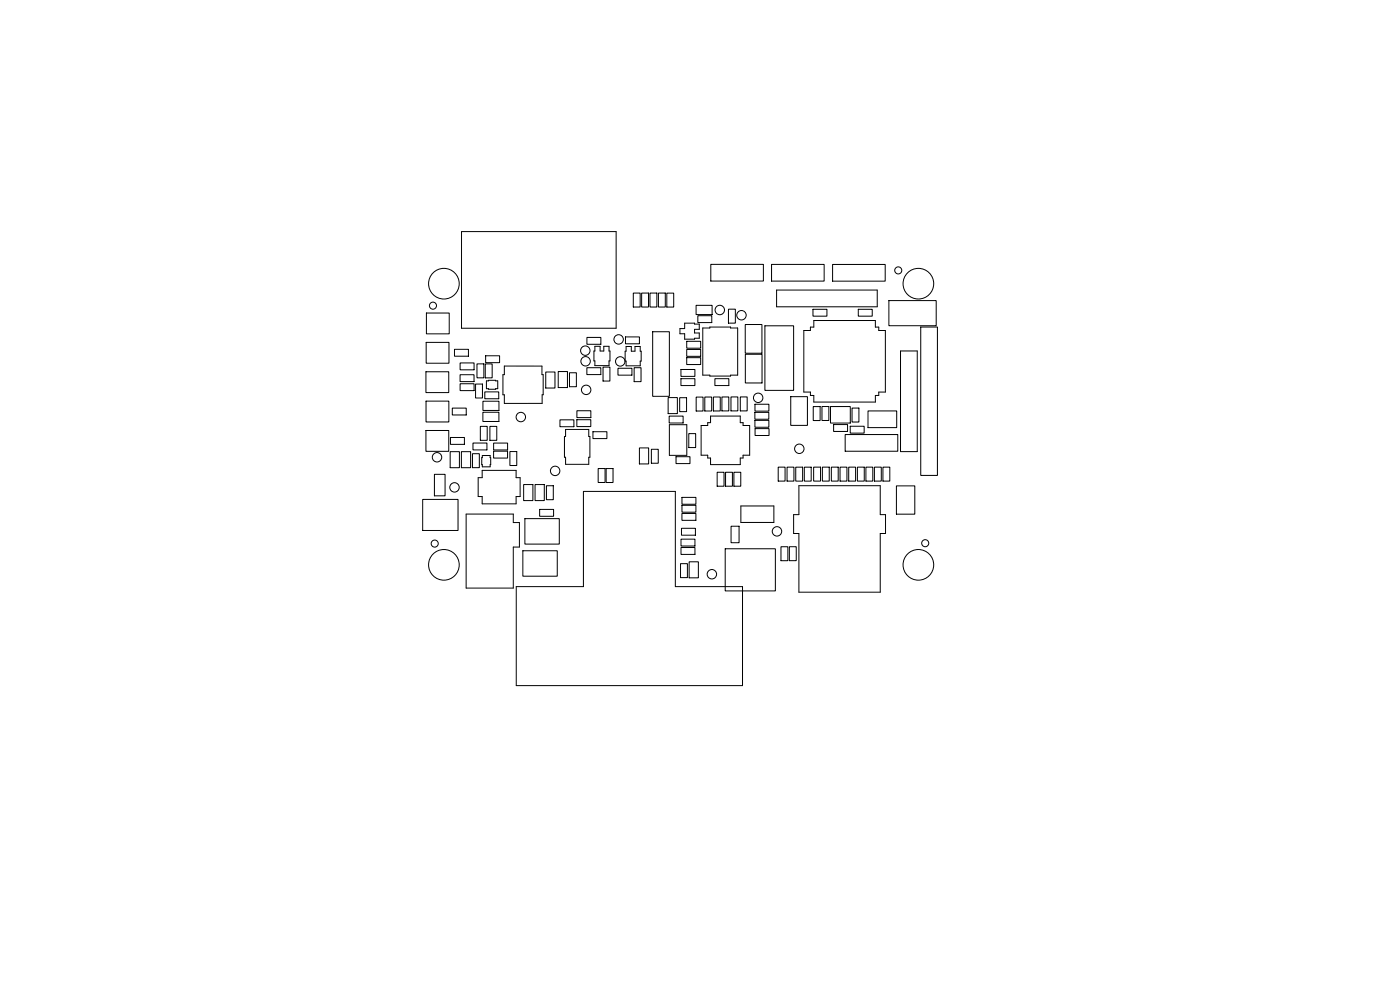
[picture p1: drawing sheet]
<svg xmlns="http://www.w3.org/2000/svg" width="297mm" height="210mm" viewBox="0 0 297 210" stroke-linecap="round" stroke-linejoin="round" font-family="sans-serif">
<g fill="none" stroke="#000" stroke-width=".21">
<path d="M97.9 49.1h32.8v20.5h-32.8zM150.8 56.1h11.2v3.5h-11.2zM163.7 56.1h11.1v3.5h-11.1zM176.6 56.1h11.2v3.5h-11.2zM90.4 78.9h4.8v4.4h-4.8zM90.4 72.6h4.8v4.5h-4.8zM90.5 66.4h4.8v4.4h-4.8zM96.4 74.1h3v1.5h-3zM97.6 79.5h3v1.5h-3zM97.6 77h3v1.5h-3zM101.2 77.2h1.5v3h-1.5zM102.9 77.2h1.5v3h-1.5z"/>
<path d="M103 75.5h3v1.4h-3zM107 77.7h8v1.8h.2v4.2h-.2v1.9h-8v-1.9h-.3v-4.2h.3zM115.8 78.9h1.9v3.4h-1.9zM118.4 78.8h2v3.4h-2zM120.8 79.1h1.5v2.9h-1.5zM124.5 78h3v1.5h-3zM124.5 71.6h3v1.4h-3zM126.2 73.5h1.1v1h.8v-1h1.1v1h.2v2.1h-.2v1h-3v-1h-.2v-2.1h.2zM127.9 77.9h1.5v2.9h-1.5zM131.1 78.1h3v1.5h-3zM132.7 71.5h2.9v1.4h-2.9zM132.8 73.5h1.1v1h.8v-1h1.1v1h.2v2.1h-.2v1h-3v-1h-.2v-2.1h.2z"/>
<path d="M134.3 62.2h1.5v2.9h-1.5zM134.5 78h1.5v3h-1.5zM136.1 62.2h1.5v2.9h-1.5zM137.9 62.2h1.4v2.9h-1.4zM138.5 70.4h3.5v13.7h-3.5zM139.7 62.2h1.4v2.9h-1.4zM141.5 62.2h1.4v2.9h-1.4zM144.5 78.4h2.9v1.4h-2.9zM145.2 68.6h2.1v.2h1v1.1h-1v.7h1v1.2h-1v.2h-2.1v-1.2h-1v-1.1h1zM145.7 75.9h2.9v1.4h-2.9zM145.7 74.1h2.9v1.5h-2.9zM145.7 72.4h2.9v1.5h-2.9z"/>
<path d="M147.7 64.8h3.4v1.9h-3.4zM148 67h3v1.4h-3zM149.1 69.6h1.5v-.2h4.4v.2h1.5v10h-1.5v.2h-4.4v-.2h-1.5zM154.5 65.6h1.5v2.9h-1.5zM158.1 68.8h3.5v6.1h-3.5zM158.1 75.2h3.6v6h-3.6zM162.3 69.1h6.1v13.7h-6.1zM164.7 61.5h21.4v3.6h-21.4zM172.5 65.6h2.9v1.5h-2.9zM172.6 68h13.1v1.4h.7v.7h1.4v13.1h-1.4v.7h-.7v1.4h-13.1v-1.4h-.7v-.7h-1.4v-13.1h1.4v-.7h.7zM182.1 65.6h2.9v1.5h-2.9zM188.6 63.8h10v5.3h-10z"/>
<path d="M191 74.5h3.6v21.3h-3.6zM195.3 69.4h3.6v31.5h-3.6zM90.4 91.3h4.8v4.4h-4.8zM90.4 85.1h4.8v4.4h-4.8zM95.5 95.8h2v3.4h-2zM95.6 92.8h2.9v1.5h-2.9zM95.9 86.6h3v1.4h-3zM97.6 81.4h3v1.5h-3zM97.9 95.8h1.9v3.4h-1.9zM100.2 96.2h1.5v3h-1.5zM100.3 94h3v1.4h-3zM100.9 81.5h1.5v2.9h-1.5z"/>
<path d="M101.9 90.4h1.5v3h-1.5zM102.3 99.8h7.2v1.5h.8v4h-.8v1.6h-7.2v-1.6h-.9v-4h.9zM102.3 96.6h1.7v.5h.1l-.1 1.9h-1.7v-.4h-.1zM102.4 87.5h3.4v1.9h-3.4zM102.4 85.1h3.4v2h-3.4zM102.8 83.1h3v1.5h-3zM103.2 80.8h.4v-.1l2 .1v1.7h-.5v.1l-1.9-.1zM103.9 90.5h1.5v2.9h-1.5zM104.7 95.7h3v1.5h-3zM104.7 94h3v1.5h-3zM108.2 95.8h1.4v3h-1.4zM118.8 89.1h2.9v1.4h-2.9z"/>
<path d="M120 91.1h4.9v1.5h.2v4.4h-.2v1.5h-4.9v-1.5h-.3v-4.4h.3zM122.4 89h2.9v1.5h-2.9zM122.4 87.1h2.9v1.5h-2.9zM125.8 91.6h2.9v1.4h-2.9zM126.9 99.4h1.5v3h-1.5zM128.6 99.4h1.5v3h-1.5zM135.6 95h2v3.4h-2zM138.2 95.3h1.4v3h-1.4zM141.7 84.3h2v3.4h-2zM142 88.3h2.9v1.4h-2.9zM142 90.1h3.7v6.5h-3.7zM143.4 96.9h3v1.4h-3z"/>
<path d="M144.2 84.4h1.4v2.9h-1.4zM144.5 80.3h2.9v1.5h-2.9zM146.1 92h1.5v2.9h-1.5zM147.7 84.2h1.4v3h-1.4zM148.7 90.3h1.4v-.6h.6v-1.4h6.3v1.4h.6v.6h1.4v6.3h-1.4v.6h-.6v1.4h-6.3v-1.4h-.6v-.6h-1.4zM149.5 84.2h1.5v3h-1.5zM151.3 84.2h1.5v3h-1.5zM151.7 80.3h2.9v1.5h-2.9zM153.2 84.2h1.4v3h-1.4zM155.1 84.2h1.4v3h-1.4zM157 84.2h1.5v3h-1.5zM160.1 87.5h3v1.4h-3z"/>
<path d="M160.1 89.2h3v1.4h-3zM160.2 85.8h2.9v1.4h-2.9zM160.2 90.9h2.9v1.5h-2.9zM165.1 99.1h1.4v3h-1.4zM167 99.1h1.4v3h-1.4zM167.7 84.1h3.6v6.1h-3.6zM168.8 99.1h1.5v3h-1.5zM170.6 99.1h1.5v3h-1.5zM172.5 86.2h1.5v3h-1.5zM172.6 99.1h1.5v3h-1.5zM174.4 86.2h1.4v3h-1.4zM174.5 99.1h1.4v3h-1.4z"/>
<path d="M176.2 86.2h4.2v3.5h-4.2zM176.4 99.1h1.4v3h-1.4zM176.8 90.1h3v1.4h-3zM178.2 99.1h1.5v3h-1.5zM179.3 92.2h11.2v3.5h-11.2zM180.1 99.1h1.4v3h-1.4zM180.4 90.4h2.9v1.5h-2.9zM180.8 86.6h1.4v2.9h-1.4zM181.9 99.1h1.4v3h-1.4zM183.7 99.1h1.5v3h-1.5zM184.1 87.2h6.1v3.5h-6.1zM185.5 99.1h1.5v3h-1.5z"/>
<path d="M187.3 99.1h1.5v3h-1.5zM89.7 105.9h7.5v6.6h-7.5zM92.2 100.6h2.2v4.6h-2.2zM98.9 109.1h10v1.8h1.3v5.2h-1.3v8.7h-10zM110.9 116.8h7.3v5.4h-7.3zM111.1 102.8h2v3.4h-2zM111.3 110h7.3v5.4h-7.3zM113.5 102.8h2v3.4h-2zM114.5 108.1h2.9v1.4h-2.9zM115.9 103h1.5v3h-1.5zM123.8 104.2h19.5v20.2h14.2v21h-48v-21h14.3zM144.4 119.6h1.4v2.9h-1.4z"/>
<path d="M144.5 116.1h2.9v1.5h-2.9zM144.5 114.4h2.9v1.4h-2.9zM144.6 112.1h2.9v1.4h-2.9zM144.7 108.9h2.9v1.5h-2.9zM144.7 107.2h2.9v1.5h-2.9zM144.7 105.5h2.9v1.5h-2.9zM146.2 119.2h2v3.4h-2zM152.1 100.2h1.5v2.9h-1.5zM153.9 116.4h10.6v9h-10.6zM153.9 100.2h1.5v2.9h-1.5zM155.1 111.6h1.7v3.5h-1.7zM155.7 100.2h1.4v2.9h-1.4z"/>
<path d="M157.2 107.3h7v3.5h-7zM165.7 116h1.4v2.9h-1.4zM167.5 116h1.4v2.9h-1.4zM169.5 103h17.2v6.2h1.2v4h-1.2v12.4h-17.2v-12.4h-1.1v-4h1.1zM190.2 103.1h3.9v6h-3.9z"/>
<circle cx="190.6" cy="57.4" r=".75"/>
<circle cx="91.8" cy="64.8" r=".75"/>
<circle cx="94.2" cy="60.2" r="3.2"/>
<circle cx="124.2" cy="74.4" r="1"/>
<circle cx="124.2" cy="76.6" r="1"/>
<circle cx="131.2" cy="72" r="1"/>
<circle cx="131.6" cy="76.7" r="1"/>
<circle cx="152.7" cy="65.8" r="1"/>
<circle cx="157.3" cy="66.9" r="1"/>
<circle cx="194.8" cy="60.2" r="3.2"/>
<circle cx="92.7" cy="97" r="1"/>
<circle cx="110.5" cy="88.5" r="1"/>
<circle cx="117.8" cy="99.9" r="1"/>
<circle cx="124.3" cy="82.7" r="1"/>
<circle cx="160.8" cy="84.4" r="1"/>
<circle cx="169.6" cy="95.2" r="1"/>
<circle cx="92.2" cy="115.3" r=".75"/>
<circle cx="94.2" cy="119.8" r="3.2"/>
<circle cx="96.4" cy="103.4" r="1"/>
<circle cx="164.8" cy="112.7" r="1"/>
<circle cx="194.8" cy="119.8" r="3.2"/>
<circle cx="196.3" cy="115.2" r=".75"/>
<circle cx="151" cy="121.8" r="1"/>
</g>
</svg>
